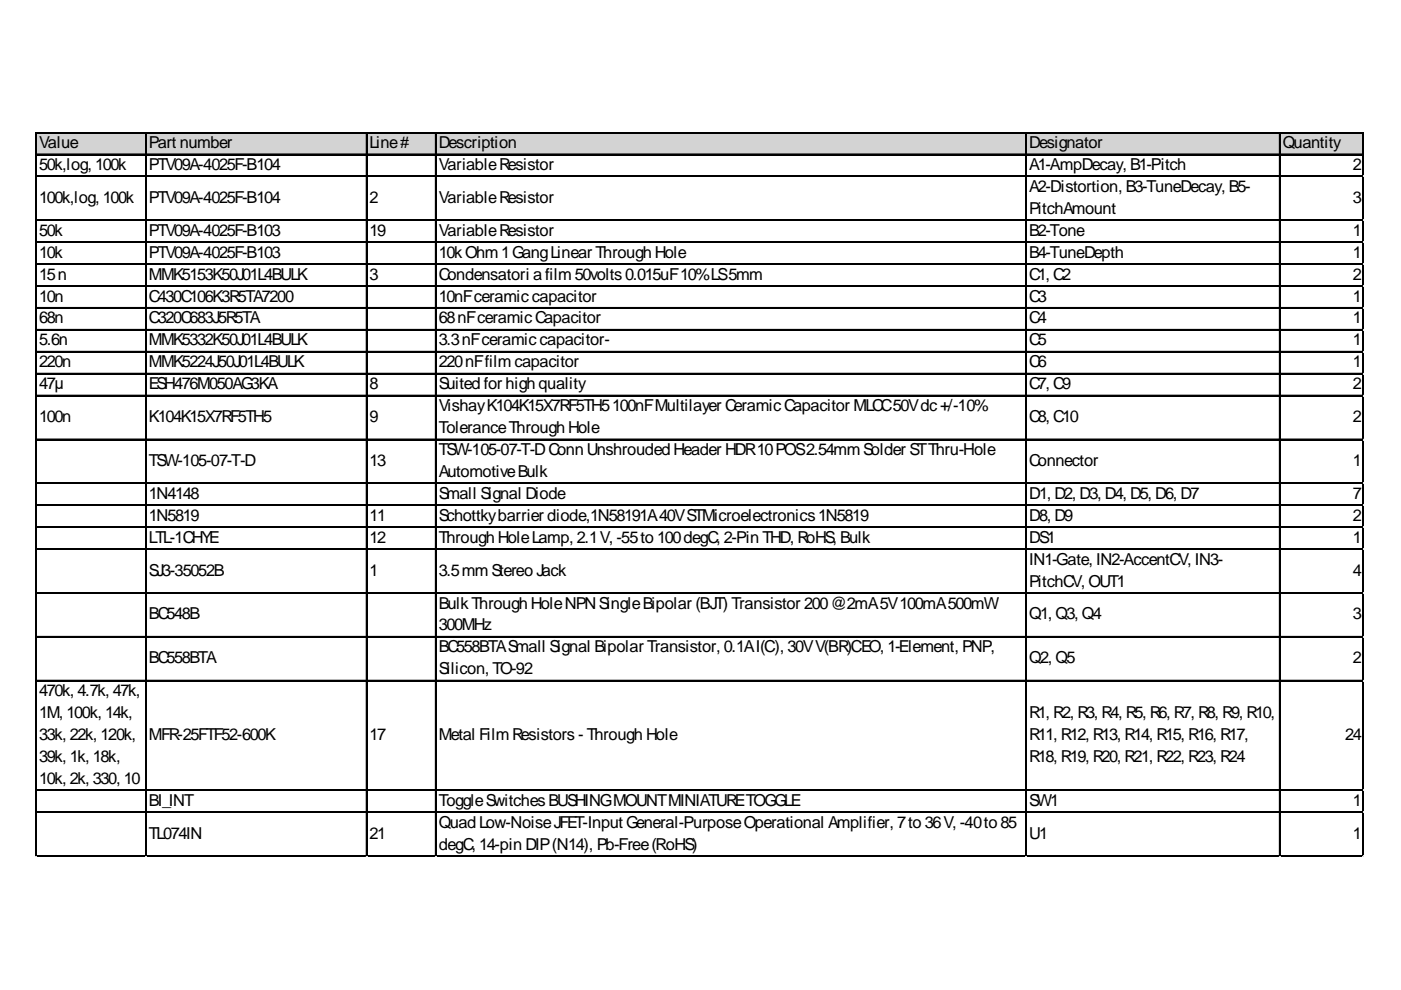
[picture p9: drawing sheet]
<svg xmlns="http://www.w3.org/2000/svg" width="297mm" height="210mm" viewBox="0 0 297 210" stroke-linecap="round" stroke-linejoin="round" font-family="sans-serif">
<defs><g id="words">
<g font-size="3.5">
<text x="8.3" y="31.4">Value</text>
<text x="31.6" y="31.4">Part number</text>
<text x="78.4" y="31.4">Line#</text>
<text x="93" y="31.4">Description</text>
<text x="218.2" y="31.4">Designator</text>
<text x="272" y="31.4">Quantity</text>
<text x="8.3" y="36">50k,log, 100k</text>
<text x="31.6" y="36">PTV09A-4025F-B104</text>
<text x="93" y="36">VariableResistor</text>
<text x="218.2" y="36">A1-AmpDecay, B1-Pitch</text>
<text x="218.2" y="40.7">A2-Distortion, B3-TuneDecay, B5-</text>
<text x="286.8" y="36">2</text>
<text x="8.3" y="43">100k,log, 100k</text>
<text x="31.6" y="43">PTV09A-4025F-B104</text>
<text x="78.4" y="43">2</text>
<text x="93" y="43">VariableResistor</text>
<text x="218.2" y="45.3">PitchAmount</text>
<text x="286.8" y="43">3</text>
<text x="8.3" y="50">50k</text>
<text x="31.6" y="50">PTV09A-4025F-B103</text>
<text x="78.4" y="50">19</text>
<text x="93" y="50">VariableResistor</text>
<text x="218.2" y="50">B2-Tone</text>
<text x="286.8" y="50">1</text>
<text x="8.3" y="54.6">10k</text>
<text x="8.3" y="59.3">15n</text>
<text x="31.6" y="54.6">PTV09A-4025F-B103</text>
<text x="31.6" y="59.3">MMK5153K50J01L4BULK</text>
<text x="78.4" y="59.3">3</text>
<text x="93" y="54.6">10kOhm1GangLinear Through Hole</text>
<text x="93" y="59.3">Condensatori a film50volts0.015uF10%LS5mm</text>
<text x="218.2" y="54.6">B4-TuneDepth</text>
<text x="218.2" y="59.3">C1, C2</text>
<text x="286.8" y="54.6">1</text>
<text x="286.8" y="59.3">2</text>
<text x="8.3" y="63.9">10n</text>
<text x="31.6" y="63.9">C430C106K3R5TA7200</text>
<text x="93" y="63.9">10nFceramiccapacitor</text>
<text x="218.2" y="63.9">C3</text>
<text x="286.8" y="63.9">1</text>
<text x="8.3" y="68.6">68n</text>
<text x="31.6" y="68.6">C320C683J5R5TA</text>
<text x="93" y="68.6">68nFceramicCapacitor</text>
<text x="218.2" y="68.6">C4</text>
<text x="286.8" y="68.6">1</text>
<text x="8.3" y="73.2">5.6n</text>
<text x="8.3" y="77.9">220n</text>
<text x="31.6" y="73.2">MMK5332K50J01L4BULK</text>
<text x="31.6" y="77.9">MMK5224J50J01L4BULK</text>
<text x="93" y="73.2">3.3nFceramiccapacitor-</text>
<text x="93" y="77.9">220nFfilmcapacitor</text>
<text x="218.2" y="73.2">C5</text>
<text x="218.2" y="77.9">C6</text>
<text x="286.8" y="73.2">1</text>
<text x="286.8" y="77.9">1</text>
<text x="8.3" y="82.5">47µ</text>
<text x="31.6" y="82.5">ESH476M050AG3KA</text>
<text x="78.4" y="82.5">8</text>
<text x="93" y="82.5">Suited for high quality</text>
<text x="218.2" y="82.5">C7, C9</text>
<text x="286.8" y="82.5">2</text>
<text x="8.3" y="89.5">100n</text>
<text x="31.6" y="89.5">K104K15X7RF5TH5</text>
<text x="78.4" y="89.5">9</text>
<text x="93" y="87.2">VishayK104K15X7RF5TH5100nFMultilayer CeramicCapacitor MLCC50Vdc+/-10%</text>
<text x="218.2" y="89.5">C8, C10</text>
<text x="286.8" y="89.5">2</text>
<text x="93" y="91.8">ToleranceThrough Hole</text>
<text x="31.6" y="98.8">TSW-105-07-T-D</text>
<text x="78.4" y="98.8">13</text>
<text x="93" y="96.5">TSW-105-07-T-DConn Unshrouded Header HDR10POS2.54mmSolder STThru-Hole</text>
<text x="93" y="101.1">AutomotiveBulk</text>
<text x="218.2" y="98.8">Connector</text>
<text x="286.8" y="98.8">1</text>
<text x="31.6" y="105.8">1N4148</text>
<text x="93" y="105.8">Small Signal Diode</text>
<text x="218.2" y="105.8">D1, D2, D3, D4, D5, D6, D7</text>
<text x="286.8" y="105.8">7</text>
<text x="31.6" y="110.4">1N5819</text>
<text x="78.4" y="110.4">11</text>
<text x="93" y="110.4">Schottkybarrier diode,1N58191A40VSTMicroelectronics1N5819</text>
<text x="218.2" y="110.4">D8, D9</text>
<text x="286.8" y="110.4">2</text>
<text x="31.6" y="115.1">LTL-1CHYE</text>
<text x="78.4" y="115.1">12</text>
<text x="93" y="115.1">Through HoleLamp, 2.1V, -55to 100degC, 2-Pin THD, RoHS, Bulk</text>
<text x="218.2" y="115.1">DS1</text>
<text x="218.2" y="119.7">IN1-Gate, IN2-AccentCV, IN3-</text>
<text x="286.8" y="115.1">1</text>
<text x="31.6" y="122">SJ3-35052B</text>
<text x="78.4" y="122">1</text>
<text x="93" y="122">3.5mmStereo Jack</text>
<text x="218.2" y="124.4">PitchCV, OUT1</text>
<text x="286.8" y="122">4</text>
<text x="31.6" y="131.3">BC548B</text>
<text x="93" y="129">BulkThrough HoleNPNSingleBipolar (BJT) Transistor 200@2mA5V100mA500mW</text>
<text x="218.2" y="131.3">Q1, Q3, Q4</text>
<text x="286.8" y="131.3">3</text>
<text x="93" y="133.7">300MHz</text>
<text x="31.6" y="140.6">BC558BTA</text>
<text x="93" y="138.3">BC558BTASmall Signal Bipolar Transistor, 0.1AI(C), 30VV(BR)CEO, 1-Element, PNP,</text>
<text x="93" y="143">Silicon, TO-92</text>
<text x="218.2" y="140.6">Q2, Q5</text>
<text x="286.8" y="140.6">2</text>
<text x="8.3" y="147.6">470k, 4.7k, 47k,</text>
<text x="8.3" y="152.3">1M, 100k, 14k,</text>
<text x="218.2" y="152.3">R1, R2, R3, R4, R5, R6, R7, R8, R9, R10,</text>
<text x="8.3" y="156.9">33k, 22k, 120k,</text>
<text x="8.3" y="161.6">39k, 1k, 18k,</text>
<text x="31.6" y="156.9">MFR-25FTF52-600K</text>
<text x="78.4" y="156.9">17</text>
<text x="93" y="156.9">Metal FilmResistors - Through Hole</text>
<text x="218.2" y="156.9">R11, R12, R13, R14, R15, R16, R17,</text>
<text x="218.2" y="161.6">R18, R19, R20, R21, R22, R23, R24</text>
<text x="285.2" y="156.9">24</text>
<text x="8.3" y="166.2">10k, 2k, 330, 10</text>
<text x="31.6" y="170.9">BI_INT</text>
<text x="93" y="170.9">ToggleSwitchesBUSHINGMOUNTMINIATURETOGGLE</text>
<text x="218.2" y="170.9">SW1</text>
<text x="286.8" y="170.9">1</text>
<text x="31.6" y="177.8">TL074IN</text>
<text x="78.4" y="177.8">21</text>
<text x="93" y="175.5">Quad Low-NoiseJFET-Input General-PurposeOperational Amplifier, 7to 36V, -40to 85</text>
<text x="218.2" y="177.8">U1</text>
<text x="286.8" y="177.8">1</text>
<text x="93" y="180.2">degC, 14-pin DIP(N14), Pb-Free(RoHS)</text>
</g>
</g></defs>
<path d="M7.8 28.2h281.4v4.7h-281.4z" fill="#d3d3d3"/>
<g fill="none" stroke="#000" stroke-width=".23">
<path d="M7.6 28v153.6M7.7 28v153.6M7.8 28h281.4M7.8 28.1h281.4M7.8 32.7h281.4M7.8 32.8h281.4M7.8 37.3h281.4M7.8 37.4h281.4M30.9 28.2v153.4M31 28.2v153.4M77.7 28.2v153.4M77.8 28.2v153.4"/>
<path d="M92.3 28.2v153.4M92.4 28.2v153.4M217.5 28.2v153.4M217.6 28.2v153.4M271.3 28.2v153.4M271.4 28.2v153.4M288.9 28.2v153.4M289.1 28.2v153.4M7.8 46.6h281.4M7.8 46.7h281.4M7.8 51.2h281.4M7.8 51.4h281.4"/>
<path d="M7.8 55.9h281.4M7.8 56h281.4M7.8 60.5h281.4M7.8 60.7h281.4M7.8 65.2h281.4M7.8 65.3h281.4M7.8 69.8h281.4M7.8 70h281.4M7.8 74.5h281.4M7.8 74.6h281.4M7.8 79.1h281.4M7.8 79.3h281.4"/>
<path d="M7.8 83.8h281.4M7.8 83.9h281.4M7.8 93.1h281.4M7.8 93.2h281.4M7.8 102.4h281.4M7.8 102.5h281.4M7.8 107h281.4M7.8 107.2h281.4M7.8 111.7h281.4M7.8 111.8h281.4M7.8 116.3h281.4M7.8 116.5h281.4"/>
<path d="M7.8 125.6h281.4M7.8 125.8h281.4M7.8 134.9h281.4M7.8 135.1h281.4M7.8 144.2h281.4M7.8 144.3h281.4M7.8 167.5h281.4M7.8 167.6h281.4M7.8 172.1h281.4M7.8 172.2h281.4M7.8 181.4h281.4"/>
</g>
<path d="M7.8 181.5h281.4" fill="none" stroke="#000" stroke-width=".21"/>
<path d="M289.2 37.3h.1" fill="none" stroke="#e0e0e0" stroke-width=".23"/>
<path d="M289.2 37.3v.2z" fill="#e0e0e0"/>
<path d="M289.2 46.6h.1" fill="none" stroke="#e0e0e0" stroke-width=".23"/>
<path d="M289.2 46.6v.2z" fill="#e0e0e0"/>
<path d="M289.2 51.2h.1" fill="none" stroke="#e0e0e0" stroke-width=".23"/>
<path d="M289.2 51.2v.3z" fill="#e0e0e0"/>
<path d="M289.2 55.9h.1" fill="none" stroke="#e0e0e0" stroke-width=".23"/>
<path d="M289.2 55.9v.2z" fill="#e0e0e0"/>
<path d="M289.2 60.5h.1" fill="none" stroke="#e0e0e0" stroke-width=".23"/>
<path d="M289.2 60.5v.3z" fill="#e0e0e0"/>
<path d="M289.2 65.2h.1" fill="none" stroke="#e0e0e0" stroke-width=".23"/>
<path d="M289.2 65.2v.2z" fill="#e0e0e0"/>
<path d="M289.2 69.8h.1" fill="none" stroke="#e0e0e0" stroke-width=".23"/>
<path d="M289.2 69.8v.3z" fill="#e0e0e0"/>
<path d="M289.2 74.5h.1" fill="none" stroke="#e0e0e0" stroke-width=".23"/>
<path d="M289.2 74.5v.2z" fill="#e0e0e0"/>
<path d="M289.2 79.1h.1" fill="none" stroke="#e0e0e0" stroke-width=".23"/>
<path d="M289.2 79.1v.3z" fill="#e0e0e0"/>
<path d="M289.2 83.8h.1" fill="none" stroke="#e0e0e0" stroke-width=".23"/>
<path d="M289.2 83.8v.2z" fill="#e0e0e0"/>
<path d="M289.2 93.1h.1" fill="none" stroke="#e0e0e0" stroke-width=".23"/>
<path d="M289.2 93.1v.2z" fill="#e0e0e0"/>
<path d="M289.2 102.4h.1" fill="none" stroke="#e0e0e0" stroke-width=".23"/>
<path d="M289.2 102.4v.2z" fill="#e0e0e0"/>
<path d="M289.2 107h.1" fill="none" stroke="#e0e0e0" stroke-width=".23"/>
<path d="M289.2 107v.3z" fill="#e0e0e0"/>
<path d="M289.2 111.7h.1" fill="none" stroke="#e0e0e0" stroke-width=".23"/>
<path d="M289.2 111.7v.2z" fill="#e0e0e0"/>
<path d="M289.2 116.3h.1" fill="none" stroke="#e0e0e0" stroke-width=".23"/>
<path d="M289.2 116.3v.3z" fill="#e0e0e0"/>
<path d="M289.2 125.6h.1" fill="none" stroke="#e0e0e0" stroke-width=".23"/>
<path d="M289.2 125.6v.3z" fill="#e0e0e0"/>
<path d="M289.2 134.9h.1" fill="none" stroke="#e0e0e0" stroke-width=".23"/>
<path d="M289.2 134.9v.3z" fill="#e0e0e0"/>
<path d="M289.2 144.2h.1" fill="none" stroke="#e0e0e0" stroke-width=".23"/>
<path d="M289.2 144.2v.3z" fill="#e0e0e0"/>
<path d="M289.2 167.5h.1" fill="none" stroke="#e0e0e0" stroke-width=".23"/>
<path d="M289.2 167.5v.2z" fill="#e0e0e0"/>
<path d="M289.2 172.1h.1" fill="none" stroke="#e0e0e0" stroke-width=".23"/>
<path d="M289.2 172.1v.3z" fill="#e0e0e0"/>
<path d="M289.2 181.4h.1" fill="none" stroke="#e0e0e0" stroke-width=".23"/>
<path d="M289.2 181.4v.2z" fill="#e0e0e0"/>
<use href="#words"/>
</svg>
